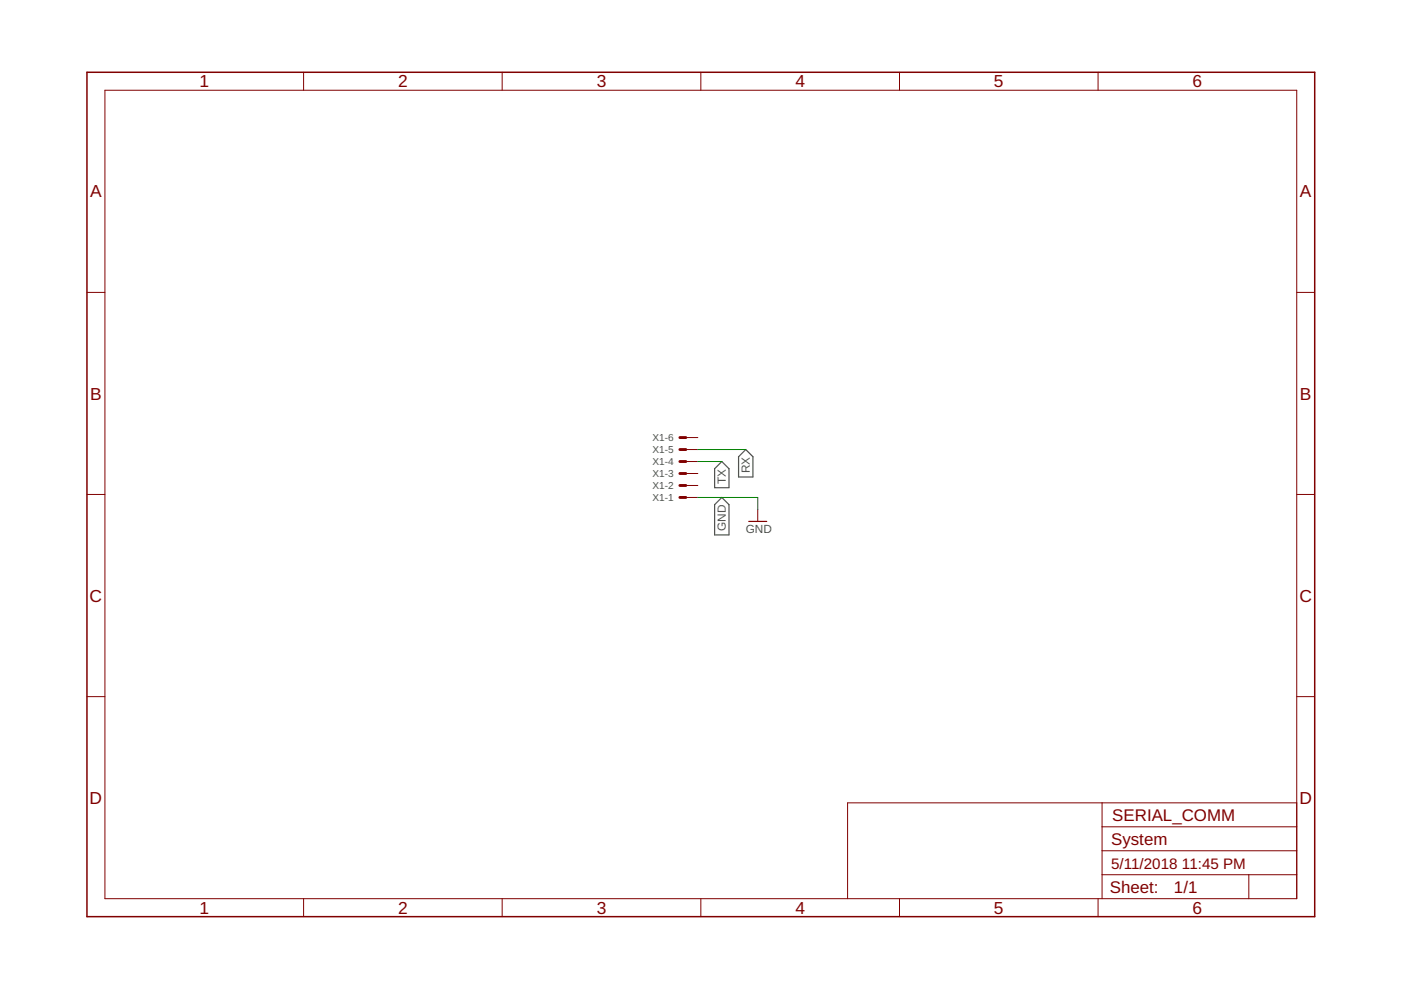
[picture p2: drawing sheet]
<svg xmlns="http://www.w3.org/2000/svg" width="297mm" height="210mm" viewBox="0 0 297 210" stroke-linecap="round" stroke-linejoin="round" font-family="sans-serif">
<defs><g id="words">
<g font-size="3.7" fill="#800000">
<text x="42.3" y="18.5">1</text>
<text x="84.4" y="18.5">2</text>
<text x="126.5" y="18.5">3</text>
<text x="168.6" y="18.5">4</text>
<text x="210.7" y="18.5">5</text>
<text x="252.9" y="18.5">6</text>
<text x="19.1" y="41.9">A</text>
<text x="275.6" y="41.9">A</text>
<text x="19.1" y="84.7">B</text>
<text x="275.6" y="84.7">B</text>
<text x="19" y="127.6">C</text>
<text x="275.5" y="127.6">C</text>
<text x="19" y="170.4">D</text>
<text x="275.5" y="170.4">D</text>
<text x="42.3" y="193.7">1</text>
<text x="84.4" y="193.7">2</text>
<text x="126.5" y="193.7">3</text>
<text x="168.6" y="193.7">4</text>
<text x="210.7" y="193.7">5</text>
<text x="252.9" y="193.7">6</text>
</g>
<g font-size="3.6" fill="#800000">
<text x="235.6" y="179.1">System</text>
<text x="235.8" y="174">SERIAL_COMM</text>
<text x="235.3" y="189.4">Sheet:</text>
<text x="248.9" y="189.3">1/1</text>
</g>
<g font-size="3.2" fill="#800000">
<text x="235.6" y="184.2">5/11/2018</text>
<text x="250.6" y="184.2">11:45 PM</text>
</g>
<g font-size="2.5" fill="#505050">
<text x="159" y="100.3" transform="rotate(-90 159 100.3)">RX</text>
<text x="153.9" y="102.6" transform="rotate(-90 153.9 102.6)">TX</text>
<text x="153.9" y="112.5" transform="rotate(-90 153.9 112.5)">GND</text>
<text x="158.1" y="113.1">GND</text>
</g>
<g font-size="2.1" fill="#505050">
<text x="138.4" y="93.5">X1-6</text>
<text x="138.4" y="101.2">X1-3</text>
<text x="138.4" y="98.6">X1-4</text>
<text x="138.4" y="96.1">X1-5</text>
<text x="138.4" y="106.2">X1-1</text>
<text x="138.4" y="103.7">X1-2</text>
</g>
</g></defs>
<path d="M151.5 99.4l1.5-1.5 1.6 1.5v4h-3.1zM158.1 95.3l1.5 1.5v4.3h-3v-4.3zM153 105.5l1.6 1.5v6.4h-3.1v-6.4z" fill="none" stroke="#505050" stroke-width=".25"/>
<path d="M158.7 110.6h3.9" fill="none" stroke="#800000" stroke-width=".25"/>
<g fill="none" stroke="#800000" stroke-width=".21">
<path d="M22.2 19.1h252.7v171.4h-252.7zM64.4 15.3v3.8M106.5 15.3v3.8M148.6 15.3v3.8M190.7 15.3v3.8M232.8 15.3v3.8M18.4 62h3.8M274.9 62h3.8M145.4 97.9h2.6M145.4 95.3h2.6M145.4 92.8h2.6M18.4 104.8h3.8"/>
<path d="M145.4 105.5h2.6M145.4 102.9h2.6M145.4 100.4h2.6M160.7 108v2.6M274.9 104.8h3.8M18.4 147.7h3.8M274.9 147.7h3.8M233.7 170.2v20.3M233.7 175.3h41.2M274.9 170.2h-95.2v20.3M64.4 190.5v3.9M106.5 190.5v3.9"/>
<path d="M148.6 190.5v3.9M190.7 190.5v3.9M232.8 190.5v3.9M233.7 185.5h41.2M233.7 180.4h41.2M264.8 185.5v5"/>
</g>
<path d="M144.1 97.9h1.3M144.1 95.3h1.3M144.1 92.8h1.3M144.1 105.5h1.3M144.1 102.9h1.3M144.1 100.4h1.3" fill="none" stroke="#800000" stroke-width=".61"/>
<path d="M18.4 15.3h260.3v179.1h-260.3z" fill="none" stroke="#800000" stroke-width=".32"/>
<path d="M148 95.3h10.1M148 97.9h5M148 105.5h12.7v2.5" fill="none" stroke="#008000" stroke-width=".21"/>
<use href="#words"/>
</svg>
